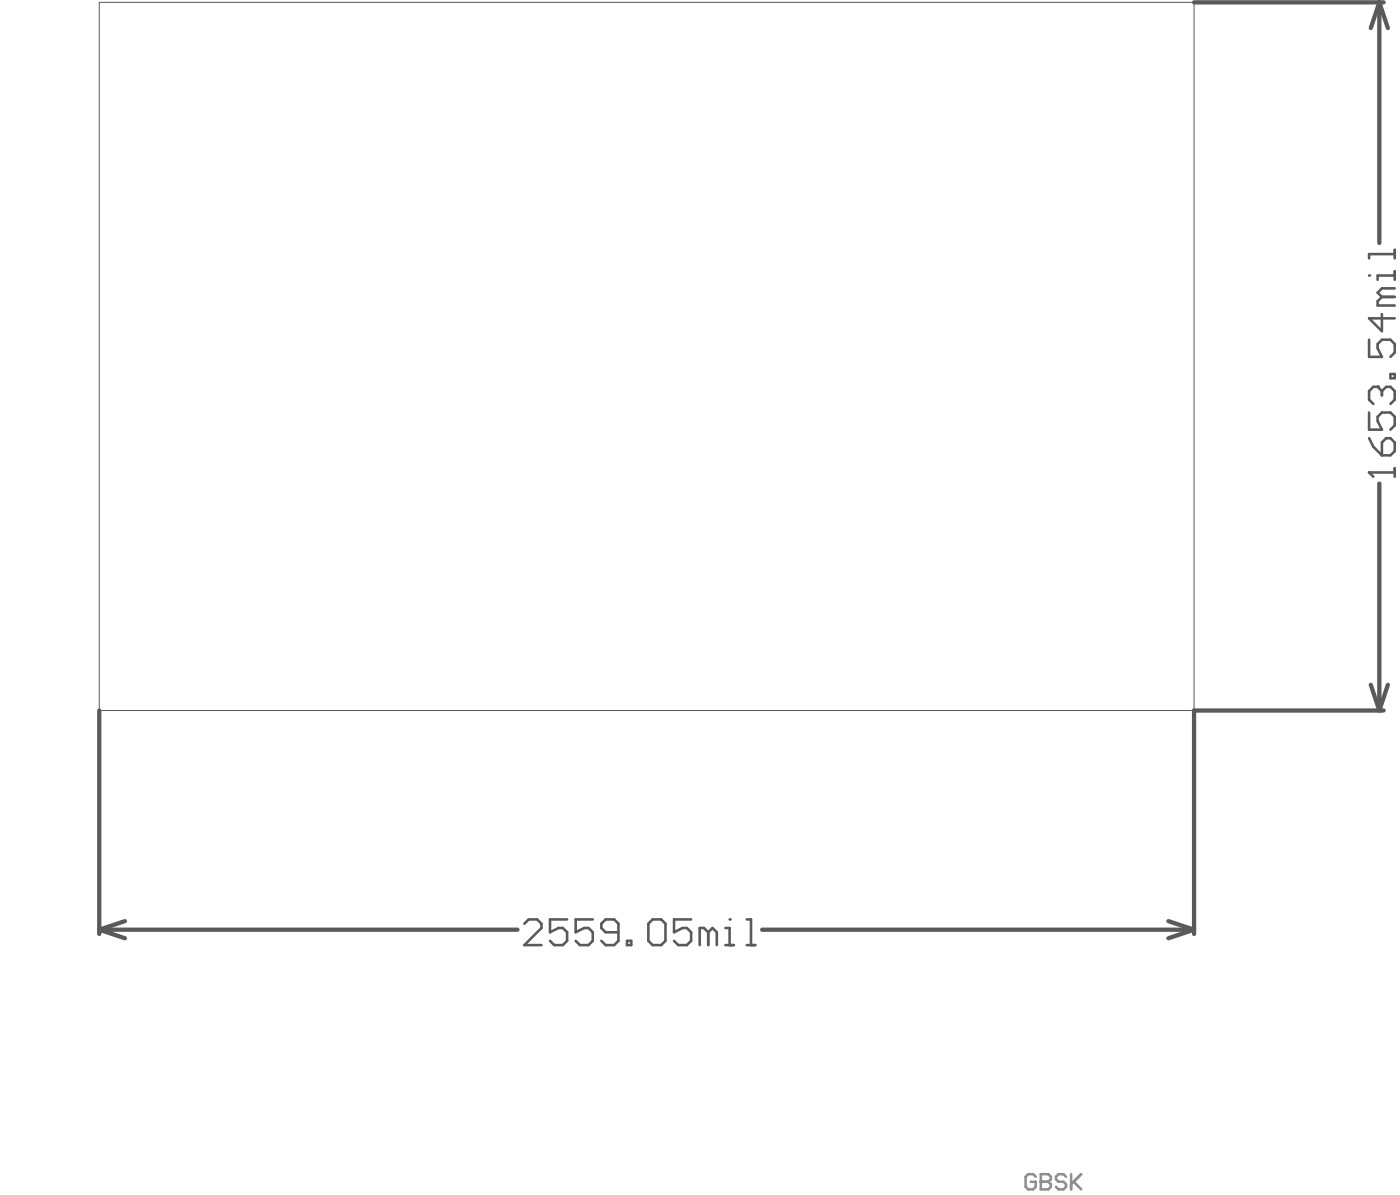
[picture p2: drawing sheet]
<svg xmlns="http://www.w3.org/2000/svg" width="276mm" height="236mm" viewBox="0 0 276 236" stroke-linecap="round" stroke-linejoin="round" font-family="sans-serif">
<path d="M19.6 .5h216v139.6h-216z" fill="none" stroke="#5a5a5a" stroke-width=".2"/>
<g fill="none" stroke="#5a5a5a" stroke-width=".84">
<path d="M235.6 .5h37.4M272.1 .5l1.7 5M272.1 .5l-1.6 5M272.1 .5v47.4M272.1 95.4v44.7M270.5 135l1.6 5.1M273.8 135l-1.7 5.1M19.6 140.1v44.1M273 140.1h-37.4v44.1M19.6 183.3l5.1 1.7M19.6 183.3h82.5M24.7 181.6l-5.1 1.7"/>
<path d="M150.4 183.3h85.2M230.5 181.6l5.1 1.7M235.6 183.3l-5.1 1.7"/>
</g>
<path d="M270.1 93.2h5.1M275.2 92.3v1.7" fill="none" stroke="#5a5a5a" stroke-width=".51"/>
<circle cx="270.1" cy="93.2" r=".25" fill="#5a5a5a"/>
<path d="M271.8 76.3h-.8l-.9 .8v1.7l.9 .9M270.1 93.2l.9 .8M270.1 86.4l.9 1.7 1.7 1.7M270.1 81.3v3.4h2.6l-.9-1.7v-.8l.9-.9h1.6l.9 .9v1.7l-.9 .8M273.5 86.4h.8l.9 .9v1.6l-.9 .9h-1.6v-2.5z" fill="none" stroke="#5a5a5a" stroke-width=".51"/>
<circle cx="271.8" cy="76.3" r=".25" fill="#5a5a5a"/>
<path d="M272.7 58.6l-.9 .8v.8h3.4M272.7 58.6h2.5M275.2 53.5v1.7M275.2 54.3h-3.4v.9M275.2 56.9h-2.5l-.9 .8 .9 .9M270.1 67v3.4h2.6l-.9-1.7v-.9l.9-.8h1.6l.9 .8v1.7l-.9 .9M271.8 76.3l.9 .8M272.7 61.9v3.4l-2.6-2.5h5.1M272.7 77.1v.9M272.7 77.1l.8-.8h.8l.9 .8v1.7l-.9 .9M274.3 73.8h.9v.8h-.9z" fill="none" stroke="#5a5a5a" stroke-width=".51"/>
<circle cx="270.1" cy="54.3" r=".25" fill="#5a5a5a"/>
<g fill="none" stroke="#5a5a5a" stroke-width=".51">
<path d="M275.2 49.3v1.7M275.2 50.1h-5.1v.9M103.5 182.2l.8-.9h1.7l.8 .9v.8l-3.3 3.4h3.3M111.9 181.3h-3.4v2.5l1.7-.8h.8l.9 .8v1.7l-.9 .9h-1.6l-.9-.9M117 181.3h-3.4v2.5l1.7-.8h.8l.9 .8v1.7l-.9 .9h-1.7l-.8-.9M122 183.8h-2.5l-.9-.8v-.8l.9-.9h1.7l.8 .9v3.3l-.8 .9h-1.7l-.9-.9M123.7 185.5h.9v.9h-.9zM128.8 181.3h1.7l.8 .9v3.3l-.8 .9h-1.7l-.9-.9v-3.3zM136.4 181.3h-3.4v2.5l1.7-.8h.8l.9 .8v1.7l-.9 .9h-1.7l-.8-.9M139.7 183.8l-.8-.8h-.8v3.4M139.7 183.8v2.6M139.7 183.8l.9-.8 .8 .8v2.6"/>
<path d="M143.1 186.4h1.7M143.1 183h.9v3.4"/>
</g>
<circle cx="144" cy="181.3" r=".25" fill="#5a5a5a"/>
<path d="M147.3 186.4h1.7M147.3 181.3h.9v5.1" fill="none" stroke="#5a5a5a" stroke-width=".51"/>
<path d="M204.4 232l-.5-.4h-1l-.5 .4v2l.5 .5h1l.5-.5v-1h-1M205.4 231.6v2.9h1.4l.5-.5v-.5l-.5-.5h-1.4" fill="none" stroke="#8c8c8c" stroke-width=".5"/>
<circle cx="205.4" cy="233" r=".25" fill="#8c8c8c"/>
<path d="M205.4 231.6h1.4l.5 .4v.5l-.5 .5h-1.4M210.3 232l-.5-.4h-1l-.5 .4v.5l.5 .5h1l.5 .5v.5l-.5 .5h-1l-.5-.5M211.3 231.6v2.9M211.8 233l1.5 1.5M213.3 231.6l-2 1.9" fill="none" stroke="#8c8c8c" stroke-width=".5"/>
</svg>
